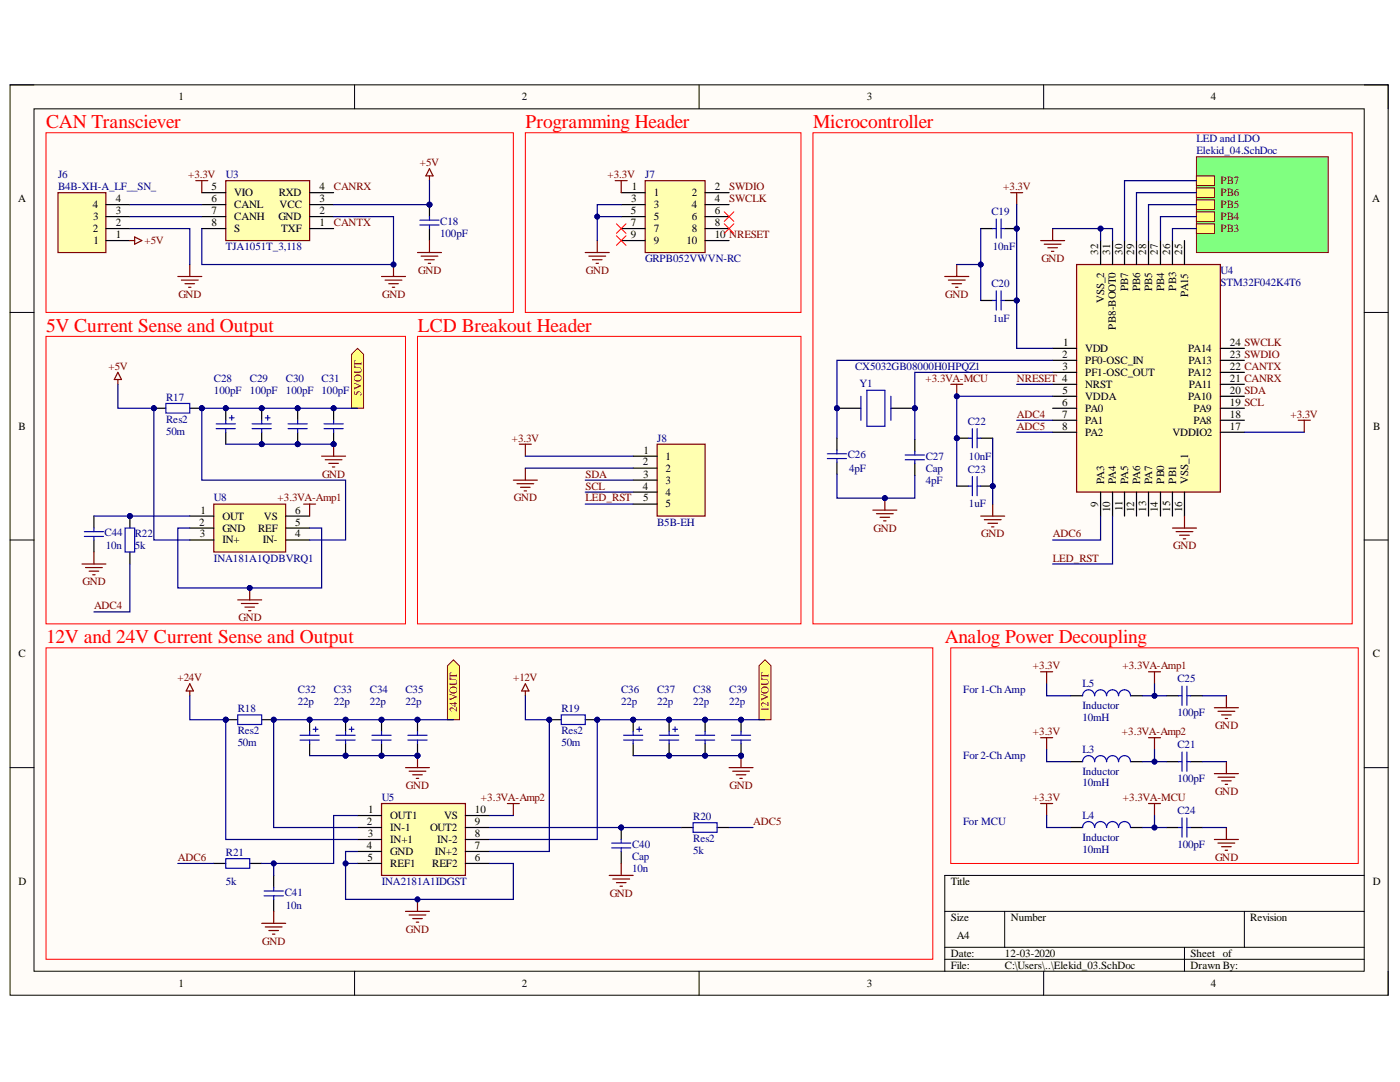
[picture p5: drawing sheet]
<svg xmlns="http://www.w3.org/2000/svg" width="279mm" height="216mm" viewBox="0 0 279 216" stroke-linecap="round" stroke-linejoin="round" font-family="sans-serif">
<defs><g id="words">
<g font-size="3.9" fill="#f00">
<text x="9.2" y="25.6">CAN Transciever</text>
<text x="104.8" y="25.6">Programming Header</text>
<text x="162.3" y="25.6">Microcontroller</text>
<text x="9.2" y="66.3">5V Current Sense and Output</text>
<text x="83.4" y="66.3">LCD Breakout Header</text>
<text x="9.2" y="128.4">12V and 24V Current Sense and Output</text>
<text x="188.6" y="128.4">Analog Power Decoupling</text>
</g>
<g font-size="2.2">
<text x="35.6" y="20">1</text>
<text x="104.2" y="20">2</text>
<text x="173" y="20">3</text>
<text x="241.7" y="20">4</text>
<text x="3.6" y="40.3">A</text>
<text x="18.5" y="41.5">4</text>
<text x="23.1" y="40.3">4</text>
<text x="42.2" y="40.3">6</text>
<text x="42.2" y="38">5</text>
<text x="46.8" y="41.5">CANL</text>
<text x="46.8" y="39.1">VIO</text>
<text x="55.6" y="39.1">RXD</text>
<text x="55.8" y="41.5">VCC</text>
<text x="63.8" y="40.3">3</text>
<text x="63.8" y="38">4</text>
<text x="126" y="40.3">3</text>
<text x="126.1" y="38">1</text>
<text x="130.5" y="39.1">1</text>
<text x="130.5" y="41.5">3</text>
<text x="138.1" y="39.1">2</text>
<text x="138.1" y="41.5">4</text>
<text x="142.6" y="38">2</text>
<text x="142.6" y="40.3">4</text>
<text x="273.9" y="40.3">A</text>
<text x="18.5" y="46.3">2</text>
<text x="18.6" y="44">3</text>
<text x="23.1" y="47.5">1</text>
<text x="23.1" y="45.1">2</text>
<text x="23.1" y="42.7">3</text>
<text x="42.2" y="45.1">8</text>
<text x="42.2" y="42.7">7</text>
<text x="46.8" y="46.3">S</text>
<text x="46.8" y="44">CANH</text>
<text x="55.6" y="44">GND</text>
<text x="56.1" y="46.3">TXF</text>
<text x="63.8" y="45.1">1</text>
<text x="63.8" y="42.7">2</text>
<text x="125.9" y="42.7">5</text>
<text x="125.9" y="45.1">7</text>
<text x="125.9" y="47.5">9</text>
<text x="130.5" y="44">5</text>
<text x="130.5" y="46.3">7</text>
<text x="138.1" y="44">6</text>
<text x="138.1" y="46.3">8</text>
<text x="142.6" y="42.7">6</text>
<text x="142.6" y="45.1">8</text>
<text x="142.6" y="47.5">10 NRESET</text>
<text x="18.7" y="48.7">1</text>
<text x="130.5" y="48.7">9</text>
<text x="137" y="48.7">10</text>
<text x="219.2" y="50.9" transform="rotate(-90 219.2 50.9)">32</text>
<text x="221.5" y="50.9" transform="rotate(-90 221.5 50.9)">31</text>
<text x="224" y="50.9" transform="rotate(-90 224 50.9)">30</text>
<text x="226.4" y="50.9" transform="rotate(-90 226.4 50.9)">29</text>
<text x="228.7" y="50.9" transform="rotate(-90 228.7 50.9)">28</text>
<text x="231.1" y="50.9" transform="rotate(-90 231.1 50.9)">27</text>
<text x="233.5" y="50.9" transform="rotate(-90 233.5 50.9)">26</text>
<text x="235.9" y="50.9" transform="rotate(-90 235.9 50.9)">25</text>
<text x="225.2" y="58.1" transform="rotate(-90 225.2 58.1)">PB7</text>
<text x="227.5" y="58.1" transform="rotate(-90 227.5 58.1)">PB6</text>
<text x="229.9" y="58.1" transform="rotate(-90 229.9 58.1)">PB5</text>
<text x="232.4" y="58.1" transform="rotate(-90 232.4 58.1)">PB4</text>
<text x="234.7" y="58" transform="rotate(-90 234.7 58)">PB3</text>
<text x="237.1" y="59.2" transform="rotate(-90 237.1 59.2)">PA15</text>
<text x="220.4" y="60.5" transform="rotate(-90 220.4 60.5)">VSS_2</text>
<text x="222.7" y="65.8" transform="rotate(-90 222.7 65.8)">PB8-BOOT0</text>
<text x="212" y="71.4">2</text>
<text x="212.2" y="69.1">1</text>
<text x="216.5" y="70.2">VDD</text>
<text x="237.1" y="70.2">PA14</text>
<text x="245.5" y="69.1">24 SWCLK</text>
<text x="245.5" y="71.4">23 SWDIO</text>
<text x="212.1" y="73.8">3</text>
<text x="216.5" y="72.6">PF0-OSC_IN</text>
<text x="216.5" y="75">PF1-OSC_OUT</text>
<text x="216.5" y="77.4">NRST</text>
<text x="237.1" y="75">PA12</text>
<text x="237.2" y="72.6">PA13</text>
<text x="237.3" y="77.4">PA11</text>
<text x="245.5" y="73.8">22 CANTX</text>
<text x="245.5" y="76.1">21 CANRX</text>
<text x="212" y="81">6</text>
<text x="212" y="83.3">7</text>
<text x="212.1" y="78.6">5</text>
<text x="216.5" y="79.8">VDDA</text>
<text x="216.5" y="82.1">PA0</text>
<text x="237.1" y="79.8">PA10</text>
<text x="238.2" y="82.1">PA9</text>
<text x="245.5" y="78.6">20 SDA</text>
<text x="245.5" y="81">19 SCL</text>
<text x="245.5" y="83.3">18</text>
<text x="3.7" y="85.8">B</text>
<text x="212" y="85.8">8</text>
<text x="216.5" y="84.5">PA1</text>
<text x="216.5" y="87">PA2</text>
<text x="234" y="87">VDDIO2</text>
<text x="238.2" y="84.5">PA8</text>
<text x="245.5" y="85.8">17</text>
<text x="274" y="85.8">B</text>
<text x="128.3" y="92.9">2</text>
<text x="128.4" y="95.3">3</text>
<text x="128.4" y="90.5">1</text>
<text x="132.8" y="91.7">1</text>
<text x="132.8" y="94.1">2</text>
<text x="128.3" y="97.7">4</text>
<text x="128.4" y="100.1">5</text>
<text x="132.8" y="96.5">3</text>
<text x="132.8" y="98.9">4</text>
<text x="132.8" y="101.2">5</text>
<text x="219.2" y="101.1" transform="rotate(-90 219.2 101.1)">9</text>
<text x="220.4" y="96.5" transform="rotate(-90 220.4 96.5)">PA3</text>
<text x="222.7" y="96.5" transform="rotate(-90 222.7 96.5)">PA4</text>
<text x="225.2" y="96.5" transform="rotate(-90 225.2 96.5)">PA5</text>
<text x="227.5" y="96.5" transform="rotate(-90 227.5 96.5)">PA6</text>
<text x="229.9" y="96.5" transform="rotate(-90 229.9 96.5)">PA7</text>
<text x="232.4" y="96.5" transform="rotate(-90 232.4 96.5)">PB0</text>
<text x="234.7" y="96.5" transform="rotate(-90 234.7 96.5)">PB1</text>
<text x="237.1" y="96.5" transform="rotate(-90 237.1 96.5)">VSS_1</text>
<text x="39.7" y="104.9">2</text>
<text x="39.9" y="107.2">3</text>
<text x="40" y="102.5">1</text>
<text x="44.4" y="103.7">OUT</text>
<text x="44.4" y="106.1">GND</text>
<text x="51.5" y="106.1">REF</text>
<text x="52.7" y="103.7">VS</text>
<text x="58.9" y="102.5">6</text>
<text x="58.9" y="104.9">5</text>
<text x="58.9" y="107.2">4</text>
<text x="221.5" y="102.2" transform="rotate(-90 221.5 102.2)">10</text>
<text x="224" y="102" transform="rotate(-90 224 102)">11</text>
<text x="226.4" y="102.2" transform="rotate(-90 226.4 102.2)">12</text>
<text x="228.7" y="102.1" transform="rotate(-90 228.7 102.1)">13</text>
<text x="231.1" y="102.2" transform="rotate(-90 231.1 102.2)">14</text>
<text x="233.5" y="102.1" transform="rotate(-90 233.5 102.1)">15</text>
<text x="235.9" y="102.2" transform="rotate(-90 235.9 102.2)">16</text>
<text x="44.4" y="108.4">IN+</text>
<text x="52.4" y="108.4">IN-</text>
<text x="3.7" y="131.2">C</text>
<text x="274" y="131.2">C</text>
<text x="73.2" y="164.6">2</text>
<text x="73.4" y="167">3</text>
<text x="73.5" y="162.3">1</text>
<text x="77.9" y="163.4">OUT1</text>
<text x="77.9" y="165.8">IN-1</text>
<text x="85.8" y="165.8">OUT2</text>
<text x="88.6" y="163.4">VS</text>
<text x="94.8" y="162.3">10</text>
<text x="94.8" y="164.6">9</text>
<text x="94.8" y="167">8</text>
<text x="73.2" y="169.4">4</text>
<text x="73.3" y="171.8">5</text>
<text x="77.9" y="168.2">IN+1</text>
<text x="77.9" y="170.6">GND</text>
<text x="77.9" y="173">REF1</text>
<text x="86.2" y="173">REF2</text>
<text x="86.8" y="170.6">IN+2</text>
<text x="87.3" y="168.2">IN-2</text>
<text x="94.8" y="169.4">7</text>
<text x="94.8" y="171.8">6</text>
<text x="3.7" y="176.5">D</text>
<text x="189.7" y="176.5">Title</text>
<text x="274" y="176.5">D</text>
<text x="189.7" y="183.7">Size</text>
<text x="201.8" y="183.7">Number</text>
<text x="249.5" y="183.7">Revision</text>
<text x="189.7" y="190.9">Date:</text>
<text x="190.9" y="187.4">A4</text>
<text x="200.6" y="190.9">12-03-2020</text>
<text x="237.6" y="190.9">Sheet of</text>
<text x="35.6" y="196.9">1</text>
<text x="104.2" y="196.9">2</text>
<text x="173" y="196.9">3</text>
<text x="189.7" y="193.3">File:</text>
<text x="200.6" y="193.3">C:\Users\..\Elekid_03.SchDoc</text>
<text x="237.6" y="193.3">Drawn By:</text>
<text x="241.7" y="196.9">4</text>
</g>
<g font-size="2.2" fill="#000080">
<text x="238.8" y="28.4">LED and LDO</text>
<text x="11.6" y="35.6">J6</text>
<text x="45.1" y="35.6">U3</text>
<text x="128.8" y="35.6">J7</text>
<text x="238.8" y="30.8">Elekid_04.SchDoc</text>
<text x="11.6" y="38">B4B-XH-A_LF__SN_</text>
<text x="87.9" y="47.2">100pF</text>
<text x="87.9" y="44.9">C18</text>
<text x="197.9" y="42.9">C19</text>
<text x="45.1" y="49.9">TJA1051T_3,118</text>
<text x="128.8" y="52.3">GRPB052VWVN-RC</text>
<text x="198.1" y="49.9">10nF</text>
<text x="197.9" y="57.3">C20</text>
<text x="243.6" y="54.7">U4</text>
<text x="243.6" y="57.1">STM32F042K4T6</text>
<text x="198.1" y="64.2">1uF</text>
<text x="42.7" y="76.1">C28</text>
<text x="49.9" y="76.1">C29</text>
<text x="57.1" y="76.1">C30</text>
<text x="64.2" y="76.1">C31</text>
<text x="170.6" y="73.8">CX5032GB08000H0HPQZ1</text>
<text x="171.6" y="77.2">Y1</text>
<text x="33.1" y="80">R17</text>
<text x="42.7" y="78.6">100pF</text>
<text x="49.9" y="78.6">100pF</text>
<text x="57.1" y="78.6">100pF</text>
<text x="64.2" y="78.6">100pF</text>
<text x="33.1" y="86.7">50m</text>
<text x="33.1" y="84.3">Res2</text>
<text x="131.1" y="88.1">J8</text>
<text x="193.1" y="84.8">C22</text>
<text x="169.2" y="91.4">C26</text>
<text x="169.5" y="94.1">4pF</text>
<text x="184.8" y="91.7">C27</text>
<text x="184.8" y="94.1">Cap</text>
<text x="193.1" y="94.3">C23</text>
<text x="193.4" y="91.7">10nF</text>
<text x="42.7" y="100.1">U8</text>
<text x="184.8" y="96.5">4pF</text>
<text x="193.4" y="101.2">1uF</text>
<text x="20.9" y="107">C44</text>
<text x="26.9" y="107.2">R22</text>
<text x="131.1" y="104.9">B5B-EH</text>
<text x="21.1" y="109.6">10n</text>
<text x="26.9" y="109.6">5k</text>
<text x="42.7" y="112.1">INA181A1QDBVRQ1</text>
<text x="216" y="137.2">L5</text>
<text x="235" y="136.1">C25</text>
<text x="47.4" y="142.1">R18</text>
<text x="59.4" y="140.7">22p</text>
<text x="59.4" y="138.3">C32</text>
<text x="66.6" y="140.7">22p</text>
<text x="66.6" y="138.3">C33</text>
<text x="73.8" y="140.7">22p</text>
<text x="73.8" y="138.3">C34</text>
<text x="80.9" y="140.7">22p</text>
<text x="80.9" y="138.3">C35</text>
<text x="112" y="142.1">R19</text>
<text x="124" y="140.7">22p</text>
<text x="124" y="138.3">C36</text>
<text x="131.1" y="140.7">22p</text>
<text x="131.1" y="138.3">C37</text>
<text x="138.3" y="140.7">22p</text>
<text x="138.3" y="138.3">C38</text>
<text x="145.5" y="140.7">22p</text>
<text x="145.5" y="138.3">C39</text>
<text x="192.2" y="138.3">For1-ChAmp</text>
<text x="216" y="143.8">10mH</text>
<text x="216" y="141.5">Inductor</text>
<text x="235" y="142.9">100pF</text>
<text x="47.4" y="148.8">50m</text>
<text x="47.4" y="146.5">Res2</text>
<text x="112" y="148.8">50m</text>
<text x="112" y="146.5">Res2</text>
<text x="235" y="149.3">C21</text>
<text x="192.2" y="151.4">For2-ChAmp</text>
<text x="216" y="150.3">L3</text>
<text x="216" y="154.6">Inductor</text>
<text x="76.2" y="159.8">U5</text>
<text x="216" y="156.9">10mH</text>
<text x="235" y="156">100pF</text>
<text x="138.3" y="163.7">R20</text>
<text x="192.2" y="164.6">For MCU</text>
<text x="216" y="163.4">L4</text>
<text x="216" y="167.8">Inductor</text>
<text x="235" y="162.4">C24</text>
<text x="45.1" y="170.8">R21</text>
<text x="126.2" y="173.9">10n</text>
<text x="126.2" y="169.2">C40</text>
<text x="126.2" y="171.6">Cap</text>
<text x="138.3" y="170.4">5k</text>
<text x="138.3" y="168">Res2</text>
<text x="216" y="170.1">10mH</text>
<text x="235" y="169.2">100pF</text>
<text x="45.1" y="176.5">5k</text>
<text x="56.8" y="178.7">C41</text>
<text x="76.2" y="176.5">INA2181A1IDGST</text>
<text x="57.1" y="181.4">10n</text>
</g>
<g font-size="2.2" fill="#800000">
<text x="37.5" y="35.6">+3.3V</text>
<text x="83.8" y="33.1">+5V</text>
<text x="121.3" y="35.6">+3.3V</text>
<text x="66.6" y="38">CANRX</text>
<text x="145.5" y="40.3">SWCLK</text>
<text x="145.5" y="38">SWDIO</text>
<text x="200.2" y="38">+3.3V</text>
<text x="243.6" y="36.8">PB7</text>
<text x="243.6" y="39.1">PB6</text>
<text x="243.6" y="41.5">PB5</text>
<text x="66.6" y="45.1">CANTX</text>
<text x="243.6" y="44">PB4</text>
<text x="243.6" y="46.3">PB3</text>
<text x="28.8" y="48.7">+5V</text>
<text x="207.8" y="52.3">GND</text>
<text x="35.6" y="59.4">GND</text>
<text x="76.3" y="59.4">GND</text>
<text x="83.5" y="54.7">GND</text>
<text x="116.9" y="54.7">GND</text>
<text x="188.6" y="59.4">GND</text>
<text x="21.6" y="73.8">+5V</text>
<text x="184.7" y="76.1">+3.3VA-MCU</text>
<text x="202.9" y="76.1">NRESET 4</text>
<text x="72.1" y="78.9" transform="rotate(-90 72.1 78.9)">5VOUT</text>
<text x="202.9" y="83.3">ADC4</text>
<text x="257.6" y="83.3">+3.3V</text>
<text x="102.1" y="88.1">+3.3V</text>
<text x="202.9" y="85.8">ADC5</text>
<text x="64.3" y="95.3">GND</text>
<text x="116.9" y="95.3">SDA</text>
<text x="55.4" y="100.1">+3.3VA-Amp1</text>
<text x="102.6" y="100.1">GND</text>
<text x="116.9" y="97.7">SCL</text>
<text x="116.9" y="100.1">LED_RST</text>
<text x="174.4" y="106.1">GND</text>
<text x="195.8" y="107.2">GND</text>
<text x="210.1" y="107.2">ADC6</text>
<text x="210.1" y="112.1">LED_RST</text>
<text x="234.1" y="109.6">GND</text>
<text x="16.5" y="116.8">GND</text>
<text x="18.8" y="121.6">ADC4</text>
<text x="47.6" y="124">GND</text>
<text x="35.4" y="136">+24V</text>
<text x="102.4" y="136">+12V</text>
<text x="206.1" y="133.5">+3.3V</text>
<text x="224" y="133.5">+3.3VA-Amp1</text>
<text x="91.2" y="142.1" transform="rotate(-90 91.2 142.1)">24VOUT</text>
<text x="153.4" y="142.1" transform="rotate(-90 153.4 142.1)">12VOUT</text>
<text x="206.1" y="146.7">+3.3V</text>
<text x="223.9" y="146.7">+3.3VA-Amp2</text>
<text x="242.5" y="145.5">GND</text>
<text x="81" y="157.4">GND</text>
<text x="96" y="159.8">+3.3VA-Amp2</text>
<text x="145.6" y="157.4">GND</text>
<text x="206.1" y="159.8">+3.3V</text>
<text x="224.1" y="159.8">+3.3VA-MCU</text>
<text x="242.5" y="158.6">GND</text>
<text x="150.3" y="164.6">ADC5</text>
<text x="35.5" y="171.8">ADC6</text>
<text x="242.5" y="171.8">GND</text>
<text x="121.7" y="179">GND</text>
<text x="52.3" y="188.5">GND</text>
<text x="81" y="186.1">GND</text>
</g>
</g></defs>
<path d="M2 16.9h275v181.7h-275z" fill-rule="evenodd" fill="#fffcf8"/>
<path d="M2 16.9h275v181.7h-275z" fill="none" stroke="#000" stroke-width=".2"/>
<path d="M6.8 21.7h265.5v172.1h-265.5z" fill-rule="evenodd" fill="#fffcf8"/>
<g fill="none" stroke="#000" stroke-width=".2">
<path d="M2 16.9h4.8M70.8 16.9v4.8M139.5 16.9v4.8M208.3 16.9v4.8M272.3 16.9h4.7v4.8M6.8 21.7h265.5v172.1h-265.5zM2 62.3h4.8M272.3 62.3h4.7M2 107.8h4.8M272.3 107.8h4.7M2 153.2h4.8M272.3 153.2h4.7"/>
<path d="M272.3 174.7h-83.8v19.1M70.8 193.8v4.8M139.5 193.8v4.8M188.5 181.9h83.8M188.5 189h83.8M188.5 191.4h83.8M200.5 181.9v7.1M208.3 193.8v4.8M236.4 189v4.8M248.3 181.9v7.1M277 193.8v4.8"/>
</g>
<circle cx="85.7" cy="40.8" r=".48" fill="#000080"/>
<circle cx="85.7" cy="40.8" r=".48" fill="none" stroke="#000080" stroke-width=".2"/>
<path d="M85.7 40.8v2.4M85.7 45.6v2.4" fill="none" stroke="#000" stroke-width=".24"/>
<circle cx="85.7" cy="40.8" r=".48" fill="#000080"/>
<circle cx="85.7" cy="40.8" r=".48" fill="none" stroke="#000080" stroke-width=".2"/>
<path d="M83.8 43.9h3.8M83.8 44.9h3.8M85.7 43.2v.7M85.7 44.9v.7" fill="none" stroke="#00f" stroke-width=".24"/>
<path d="M85.7 33.7l.7 1.4h-1.4zM85.7 35.1v1M76.1 55.2h4.8M76.9 55.9h3.3M77.6 56.6h1.9M78.3 57.3h.5M78.5 52.8v2.4M83.3 50.4h4.8M84 51.1h3.4M84.8 51.8h1.9M85.5 52.5h.4M85.7 48v2.4" fill="none" stroke="#800000" stroke-width=".24"/>
<circle cx="78.5" cy="52.8" r=".48" fill="#000080"/>
<circle cx="78.5" cy="52.8" r=".48" fill="none" stroke="#000080" stroke-width=".2"/>
<path d="M11.6 38.4h9.5v12h-9.5z" fill-rule="evenodd" fill="#ffffb0"/>
<g fill="none" stroke="#800000" stroke-width=".24">
<path d="M11.6 38.4h9.5v12h-9.5zM25.9 48h1M26.9 47.3l1.4 .7-1.4 .7zM35.5 55.2h4.8M36.2 55.9h3.4M36.9 56.6h1.9M37.6 57.3h.5M37.9 52.8v2.4M242.4 154.4h4.7M243.1 155.1h3.3M243.8 155.8h1.9M244.5 156.5h.5"/>
<path d="M244.8 152v2.4"/>
</g>
<path d="M21.1 48h4.8M21.1 45.6h4.8M21.1 43.2h4.8M21.1 40.8h4.8M213.7 152h2.4M225.6 152h2.4M232.8 152h2.4M237.6 152h2.4" fill="none" stroke="#000" stroke-width=".24"/>
<path d="M216.1 152a1.2 1.2 0 0 1 1.2-1.2 1.2 1.2 0 0 1 1.2 1.2 1.19 1.19 0 0 1 1.1-1.2 1.19 1.19 0 0 1 1.2 1.2 1.19 1.19 0 0 1 1.2-1.2 1.19 1.19 0 0 1 1.2 1.2 1.19 1.19 0 0 1 1.2-1.2 1.19 1.19 0 0 1 1.2 1.2M235.2 152h.7M235.9 150.1v3.8M236.9 150.1v3.8M236.9 152h.7" fill="none" stroke="#00f" stroke-width=".24"/>
<circle cx="45.1" cy="81.5" r=".48" fill="#000080"/>
<circle cx="45.1" cy="81.5" r=".48" fill="none" stroke="#000080" stroke-width=".2"/>
<path d="M45.1 81.5v2.4" fill="none" stroke="#000" stroke-width=".24"/>
<circle cx="45.1" cy="81.5" r=".48" fill="#000080"/>
<circle cx="45.1" cy="81.5" r=".48" fill="none" stroke="#000080" stroke-width=".2"/>
<path d="M45.1 86.2v2.4" fill="none" stroke="#000" stroke-width=".24"/>
<path d="M43.1 84.6h3.9M43.1 85.5h3.9M45.1 83.9v.7M45.1 85.5v.7M45.8 83.4h.9M46.2 82.9v1" fill="none" stroke="#00f" stroke-width=".24"/>
<circle cx="52.2" cy="81.5" r=".48" fill="#000080"/>
<circle cx="52.2" cy="81.5" r=".48" fill="none" stroke="#000080" stroke-width=".2"/>
<circle cx="52.2" cy="88.6" r=".48" fill="#000080"/>
<circle cx="52.2" cy="88.6" r=".48" fill="none" stroke="#000080" stroke-width=".2"/>
<path d="M52.2 81.5v2.4" fill="none" stroke="#000" stroke-width=".24"/>
<circle cx="52.2" cy="81.5" r=".48" fill="#000080"/>
<circle cx="52.2" cy="81.5" r=".48" fill="none" stroke="#000080" stroke-width=".2"/>
<path d="M52.2 86.2v2.4" fill="none" stroke="#000" stroke-width=".24"/>
<circle cx="52.2" cy="88.6" r=".48" fill="#000080"/>
<circle cx="52.2" cy="88.6" r=".48" fill="none" stroke="#000080" stroke-width=".2"/>
<path d="M50.3 84.6h3.8M50.3 85.5h3.8M52.2 83.9v.7M52.2 85.5v.7M52.9 83.4h1M53.4 82.9v1" fill="none" stroke="#00f" stroke-width=".24"/>
<circle cx="59.4" cy="88.6" r=".48" fill="#000080"/>
<circle cx="59.4" cy="88.6" r=".48" fill="none" stroke="#000080" stroke-width=".2"/>
<circle cx="59.4" cy="81.5" r=".48" fill="#000080"/>
<circle cx="59.4" cy="81.5" r=".48" fill="none" stroke="#000080" stroke-width=".2"/>
<path d="M59.4 86.2v2.4" fill="none" stroke="#000" stroke-width=".24"/>
<circle cx="59.4" cy="88.6" r=".48" fill="#000080"/>
<circle cx="59.4" cy="88.6" r=".48" fill="none" stroke="#000080" stroke-width=".2"/>
<path d="M59.4 81.5v2.4" fill="none" stroke="#000" stroke-width=".24"/>
<circle cx="59.4" cy="81.5" r=".48" fill="#000080"/>
<circle cx="59.4" cy="81.5" r=".48" fill="none" stroke="#000080" stroke-width=".2"/>
<path d="M57.5 84.6h3.8M57.5 85.5h3.8M59.4 83.9v.7M59.4 85.5v.7" fill="none" stroke="#00f" stroke-width=".24"/>
<circle cx="66.6" cy="88.6" r=".48" fill="#000080"/>
<circle cx="66.6" cy="88.6" r=".48" fill="none" stroke="#000080" stroke-width=".2"/>
<circle cx="66.6" cy="81.5" r=".48" fill="#000080"/>
<circle cx="66.6" cy="81.5" r=".48" fill="none" stroke="#000080" stroke-width=".2"/>
<path d="M66.6 86.2v2.4" fill="none" stroke="#000" stroke-width=".24"/>
<circle cx="66.6" cy="88.6" r=".48" fill="#000080"/>
<circle cx="66.6" cy="88.6" r=".48" fill="none" stroke="#000080" stroke-width=".2"/>
<path d="M66.6 81.5v2.4" fill="none" stroke="#000" stroke-width=".24"/>
<circle cx="66.6" cy="81.5" r=".48" fill="#000080"/>
<circle cx="66.6" cy="81.5" r=".48" fill="none" stroke="#000080" stroke-width=".2"/>
<path d="M64.7 84.6h3.8M64.7 85.5h3.8M66.6 83.9v.7M66.6 85.5v.7" fill="none" stroke="#00f" stroke-width=".24"/>
<path d="M70.2 70.7l1.2-1.2 1.2 1.2v10.8h-2.4z" fill-rule="evenodd" fill="#ffff80"/>
<path d="M70.2 70.7l1.2-1.2 1.2 1.2v10.8h-2.4z" fill="none" stroke="#800000" stroke-width=".2"/>
<path d="M64.2 91h4.8M64.9 91.7h3.4M65.6 92.5h1.9M66.3 93.2h.5M66.6 88.6v2.4" fill="none" stroke="#800000" stroke-width=".24"/>
<circle cx="66.6" cy="88.6" r=".48" fill="#000080"/>
<circle cx="66.6" cy="88.6" r=".48" fill="none" stroke="#000080" stroke-width=".2"/>
<path d="M23.5 74.3l.7 1.4h-1.4zM23.5 75.7v1" fill="none" stroke="#800000" stroke-width=".24"/>
<circle cx="40.3" cy="81.5" r=".48" fill="#000080"/>
<circle cx="40.3" cy="81.5" r=".48" fill="none" stroke="#000080" stroke-width=".2"/>
<circle cx="30.7" cy="81.5" r=".48" fill="#000080"/>
<circle cx="30.7" cy="81.5" r=".48" fill="none" stroke="#000080" stroke-width=".2"/>
<path d="M37.9 81.5h2.4" fill="none" stroke="#000" stroke-width=".24"/>
<circle cx="40.3" cy="81.5" r=".48" fill="#000080"/>
<circle cx="40.3" cy="81.5" r=".48" fill="none" stroke="#000080" stroke-width=".2"/>
<path d="M30.7 81.5h2.4" fill="none" stroke="#000" stroke-width=".24"/>
<circle cx="30.7" cy="81.5" r=".48" fill="#000080"/>
<circle cx="30.7" cy="81.5" r=".48" fill="none" stroke="#000080" stroke-width=".2"/>
<path d="M33.1 80.5h4.8v1.9h-4.8zM45.1 171.3h4.7v1.9h-4.7z" fill="none" stroke="#00f" stroke-width=".24"/>
<path d="M37.9 136.4l.7 1.5h-1.4zM37.9 137.9v.9M83.3 179.5v2.4M80.9 181.9h4.8M81.6 182.6h3.4M82.4 183.3h1.9M83.1 184h.5" fill="none" stroke="#800000" stroke-width=".24"/>
<path d="M42.7 172.3h2.4M49.8 172.3h2.4" fill="none" stroke="#000" stroke-width=".24"/>
<circle cx="83.3" cy="179.5" r=".48" fill="#000080"/>
<circle cx="83.3" cy="179.5" r=".48" fill="none" stroke="#000080" stroke-width=".2"/>
<path d="M54.6 174.7v2.4M54.6 179.5v2.4" fill="none" stroke="#000" stroke-width=".24"/>
<path d="M52.7 177.8h3.8M52.7 178.7h3.8M54.6 177.1v.7M54.6 178.7v.8" fill="none" stroke="#00f" stroke-width=".24"/>
<path d="M52.2 184.2h4.8M52.9 185h3.4M53.7 185.7h1.9M54.4 186.4h.5M54.6 181.9v2.3" fill="none" stroke="#800000" stroke-width=".24"/>
<circle cx="61.8" cy="143.6" r=".48" fill="#000080"/>
<circle cx="61.8" cy="143.6" r=".48" fill="none" stroke="#000080" stroke-width=".2"/>
<path d="M61.8 143.6v2.4" fill="none" stroke="#000" stroke-width=".24"/>
<circle cx="61.8" cy="143.6" r=".48" fill="#000080"/>
<circle cx="61.8" cy="143.6" r=".48" fill="none" stroke="#000080" stroke-width=".2"/>
<path d="M61.8 148.4v2.4" fill="none" stroke="#000" stroke-width=".24"/>
<path d="M59.9 146.7h3.8M59.9 147.7h3.8M61.8 146v.7M61.8 147.7v.7M62.5 145.5h1M63 145v1" fill="none" stroke="#00f" stroke-width=".24"/>
<circle cx="69" cy="143.6" r=".48" fill="#000080"/>
<circle cx="69" cy="143.6" r=".48" fill="none" stroke="#000080" stroke-width=".2"/>
<circle cx="69" cy="150.8" r=".48" fill="#000080"/>
<circle cx="69" cy="150.8" r=".48" fill="none" stroke="#000080" stroke-width=".2"/>
<path d="M69 143.6v2.4" fill="none" stroke="#000" stroke-width=".24"/>
<circle cx="69" cy="143.6" r=".48" fill="#000080"/>
<circle cx="69" cy="143.6" r=".48" fill="none" stroke="#000080" stroke-width=".2"/>
<path d="M69 148.4v2.4" fill="none" stroke="#000" stroke-width=".24"/>
<circle cx="69" cy="150.8" r=".48" fill="#000080"/>
<circle cx="69" cy="150.8" r=".48" fill="none" stroke="#000080" stroke-width=".2"/>
<path d="M67.1 146.7h3.8M67.1 147.7h3.8M69 146v.7M69 147.7v.7M69.7 145.5h.9M70.2 145v1" fill="none" stroke="#00f" stroke-width=".24"/>
<circle cx="76.1" cy="150.8" r=".48" fill="#000080"/>
<circle cx="76.1" cy="150.8" r=".48" fill="none" stroke="#000080" stroke-width=".2"/>
<circle cx="76.1" cy="143.6" r=".48" fill="#000080"/>
<circle cx="76.1" cy="143.6" r=".48" fill="none" stroke="#000080" stroke-width=".2"/>
<path d="M76.1 148.4v2.4" fill="none" stroke="#000" stroke-width=".24"/>
<circle cx="76.1" cy="150.8" r=".48" fill="#000080"/>
<circle cx="76.1" cy="150.8" r=".48" fill="none" stroke="#000080" stroke-width=".2"/>
<path d="M76.1 143.6v2.4" fill="none" stroke="#000" stroke-width=".24"/>
<circle cx="76.1" cy="143.6" r=".48" fill="#000080"/>
<circle cx="76.1" cy="143.6" r=".48" fill="none" stroke="#000080" stroke-width=".2"/>
<path d="M74.2 146.7h3.9M74.2 147.7h3.9M76.1 146v.7M76.1 147.7v.7" fill="none" stroke="#00f" stroke-width=".24"/>
<circle cx="83.3" cy="150.8" r=".48" fill="#000080"/>
<circle cx="83.3" cy="150.8" r=".48" fill="none" stroke="#000080" stroke-width=".2"/>
<circle cx="83.3" cy="143.6" r=".48" fill="#000080"/>
<circle cx="83.3" cy="143.6" r=".48" fill="none" stroke="#000080" stroke-width=".2"/>
<path d="M83.3 148.4v2.4" fill="none" stroke="#000" stroke-width=".24"/>
<circle cx="83.3" cy="150.8" r=".48" fill="#000080"/>
<circle cx="83.3" cy="150.8" r=".48" fill="none" stroke="#000080" stroke-width=".2"/>
<path d="M83.3 143.6v2.4" fill="none" stroke="#000" stroke-width=".24"/>
<circle cx="83.3" cy="143.6" r=".48" fill="#000080"/>
<circle cx="83.3" cy="143.6" r=".48" fill="none" stroke="#000080" stroke-width=".2"/>
<path d="M81.4 146.7h3.8M81.4 147.7h3.8M83.3 146v.7M83.3 147.7v.7" fill="none" stroke="#00f" stroke-width=".24"/>
<path d="M89.3 132.9l1.2-1.2 1.2 1.2v10.7h-2.4z" fill-rule="evenodd" fill="#ffff80"/>
<path d="M89.3 132.9l1.2-1.2 1.2 1.2v10.7h-2.4z" fill="none" stroke="#800000" stroke-width=".2"/>
<path d="M80.9 153.2h4.8M81.6 153.9h3.4M82.4 154.6h1.9M83.1 155.3h.5M83.3 150.8v2.4" fill="none" stroke="#800000" stroke-width=".24"/>
<circle cx="83.3" cy="150.8" r=".48" fill="#000080"/>
<circle cx="83.3" cy="150.8" r=".48" fill="none" stroke="#000080" stroke-width=".2"/>
<circle cx="126.4" cy="143.6" r=".48" fill="#000080"/>
<circle cx="126.4" cy="143.6" r=".48" fill="none" stroke="#000080" stroke-width=".2"/>
<path d="M126.4 143.6v2.4" fill="none" stroke="#000" stroke-width=".24"/>
<circle cx="126.4" cy="143.6" r=".48" fill="#000080"/>
<circle cx="126.4" cy="143.6" r=".48" fill="none" stroke="#000080" stroke-width=".2"/>
<path d="M126.4 148.4v2.4" fill="none" stroke="#000" stroke-width=".24"/>
<path d="M124.5 146.7h3.8M124.5 147.7h3.8M126.4 146v.7M126.4 147.7v.7M127.1 145.5h.9M127.6 145v1" fill="none" stroke="#00f" stroke-width=".24"/>
<circle cx="133.5" cy="143.6" r=".48" fill="#000080"/>
<circle cx="133.5" cy="143.6" r=".48" fill="none" stroke="#000080" stroke-width=".2"/>
<circle cx="133.5" cy="150.8" r=".48" fill="#000080"/>
<circle cx="133.5" cy="150.8" r=".48" fill="none" stroke="#000080" stroke-width=".2"/>
<path d="M133.5 143.6v2.4" fill="none" stroke="#000" stroke-width=".24"/>
<circle cx="133.5" cy="143.6" r=".48" fill="#000080"/>
<circle cx="133.5" cy="143.6" r=".48" fill="none" stroke="#000080" stroke-width=".2"/>
<path d="M133.5 148.4v2.4" fill="none" stroke="#000" stroke-width=".24"/>
<circle cx="133.5" cy="150.8" r=".48" fill="#000080"/>
<circle cx="133.5" cy="150.8" r=".48" fill="none" stroke="#000080" stroke-width=".2"/>
<path d="M131.6 146.7h3.9M131.6 147.7h3.9M133.5 146v.7M133.5 147.7v.7M134.3 145.5h.9M134.7 145v1" fill="none" stroke="#00f" stroke-width=".24"/>
<circle cx="140.7" cy="150.8" r=".48" fill="#000080"/>
<circle cx="140.7" cy="150.8" r=".48" fill="none" stroke="#000080" stroke-width=".2"/>
<circle cx="140.7" cy="143.6" r=".48" fill="#000080"/>
<circle cx="140.7" cy="143.6" r=".48" fill="none" stroke="#000080" stroke-width=".2"/>
<path d="M140.7 148.4v2.4" fill="none" stroke="#000" stroke-width=".24"/>
<circle cx="140.7" cy="150.8" r=".48" fill="#000080"/>
<circle cx="140.7" cy="150.8" r=".48" fill="none" stroke="#000080" stroke-width=".2"/>
<path d="M140.7 143.6v2.4" fill="none" stroke="#000" stroke-width=".24"/>
<circle cx="140.7" cy="143.6" r=".48" fill="#000080"/>
<circle cx="140.7" cy="143.6" r=".48" fill="none" stroke="#000080" stroke-width=".2"/>
<path d="M138.8 146.7h3.8M138.8 147.7h3.8M140.7 146v.7M140.7 147.7v.7" fill="none" stroke="#00f" stroke-width=".24"/>
<circle cx="147.9" cy="150.8" r=".48" fill="#000080"/>
<circle cx="147.9" cy="150.8" r=".48" fill="none" stroke="#000080" stroke-width=".2"/>
<circle cx="147.9" cy="143.6" r=".48" fill="#000080"/>
<circle cx="147.9" cy="143.6" r=".48" fill="none" stroke="#000080" stroke-width=".2"/>
<path d="M147.9 148.4v2.4" fill="none" stroke="#000" stroke-width=".24"/>
<circle cx="147.9" cy="150.8" r=".48" fill="#000080"/>
<circle cx="147.9" cy="150.8" r=".48" fill="none" stroke="#000080" stroke-width=".2"/>
<path d="M147.9 143.6v2.4" fill="none" stroke="#000" stroke-width=".24"/>
<circle cx="147.9" cy="143.6" r=".48" fill="#000080"/>
<circle cx="147.9" cy="143.6" r=".48" fill="none" stroke="#000080" stroke-width=".2"/>
<path d="M146 146.7h3.8M146 147.7h3.8M147.9 146v.7M147.9 147.7v.7" fill="none" stroke="#00f" stroke-width=".24"/>
<path d="M151.5 132.9l1.2-1.2 1.2 1.2v10.7h-2.4z" fill-rule="evenodd" fill="#ffff80"/>
<path d="M151.5 132.9l1.2-1.2 1.2 1.2v10.7h-2.4z" fill="none" stroke="#800000" stroke-width=".2"/>
<path d="M145.5 153.2h4.8M146.2 153.9h3.4M146.9 154.6h1.9M147.7 155.3h.4M147.9 150.8v2.4" fill="none" stroke="#800000" stroke-width=".24"/>
<circle cx="147.9" cy="150.8" r=".48" fill="#000080"/>
<circle cx="147.9" cy="150.8" r=".48" fill="none" stroke="#000080" stroke-width=".2"/>
<path d="M104.8 136.4l.8 1.5h-1.5zM104.8 137.9v.9" fill="none" stroke="#800000" stroke-width=".24"/>
<circle cx="124" cy="165.1" r=".48" fill="#000080"/>
<circle cx="124" cy="165.1" r=".48" fill="none" stroke="#000080" stroke-width=".2"/>
<path d="M124 165.1v2.4M124 169.9v2.4" fill="none" stroke="#000" stroke-width=".24"/>
<circle cx="124" cy="165.1" r=".48" fill="#000080"/>
<circle cx="124" cy="165.1" r=".48" fill="none" stroke="#000080" stroke-width=".2"/>
<path d="M122.1 168.2h3.8M122.1 169.2h3.8M124 167.5v.7M124 169.2v.7M138.3 164.2h4.8v1.9h-4.8z" fill="none" stroke="#00f" stroke-width=".24"/>
<path d="M121.6 174.7h4.8M122.3 175.4h3.4M123 176.1h1.9M123.7 176.8h.5M124 172.3v2.4" fill="none" stroke="#800000" stroke-width=".24"/>
<path d="M135.9 165.1h2.4M143.1 165.1h2.4" fill="none" stroke="#000" stroke-width=".24"/>
<circle cx="54.6" cy="143.6" r=".48" fill="#000080"/>
<circle cx="54.6" cy="143.6" r=".48" fill="none" stroke="#000080" stroke-width=".2"/>
<circle cx="45.1" cy="143.6" r=".48" fill="#000080"/>
<circle cx="45.1" cy="143.6" r=".48" fill="none" stroke="#000080" stroke-width=".2"/>
<path d="M52.2 143.6h2.4" fill="none" stroke="#000" stroke-width=".24"/>
<circle cx="54.6" cy="143.6" r=".48" fill="#000080"/>
<circle cx="54.6" cy="143.6" r=".48" fill="none" stroke="#000080" stroke-width=".2"/>
<path d="M45.1 143.6h2.3" fill="none" stroke="#000" stroke-width=".24"/>
<circle cx="45.1" cy="143.6" r=".48" fill="#000080"/>
<circle cx="45.1" cy="143.6" r=".48" fill="none" stroke="#000080" stroke-width=".2"/>
<path d="M47.4 142.7h4.8v1.9h-4.8z" fill="none" stroke="#00f" stroke-width=".24"/>
<circle cx="119.2" cy="143.6" r=".48" fill="#000080"/>
<circle cx="119.2" cy="143.6" r=".48" fill="none" stroke="#000080" stroke-width=".2"/>
<circle cx="109.6" cy="143.6" r=".48" fill="#000080"/>
<circle cx="109.6" cy="143.6" r=".48" fill="none" stroke="#000080" stroke-width=".2"/>
<path d="M116.8 143.6h2.4" fill="none" stroke="#000" stroke-width=".24"/>
<circle cx="119.2" cy="143.6" r=".48" fill="#000080"/>
<circle cx="119.2" cy="143.6" r=".48" fill="none" stroke="#000080" stroke-width=".2"/>
<path d="M109.6 143.6h2.4" fill="none" stroke="#000" stroke-width=".24"/>
<circle cx="109.6" cy="143.6" r=".48" fill="#000080"/>
<circle cx="109.6" cy="143.6" r=".48" fill="none" stroke="#000080" stroke-width=".2"/>
<path d="M112 142.7h4.8v1.9h-4.8z" fill="none" stroke="#00f" stroke-width=".24"/>
<path d="M76.1 160.3h16.8v14.4h-16.8z" fill-rule="evenodd" fill="#ffffb0"/>
<path d="M76.1 160.3h16.8v14.4h-16.8z" fill="none" stroke="#800000" stroke-width=".24"/>
<path d="M71.4 162.7h4.7M71.4 165.1h4.7M71.4 167.5h4.7M71.4 169.9h4.7M71.4 172.3h4.7M92.9 162.7h4.8M92.9 165.1h4.8M92.9 167.5h4.8M92.9 169.9h4.8M92.9 172.3h4.8" fill="none" stroke="#000" stroke-width=".24"/>
<path d="M214.9 52.8h28.7v45.4h-28.7z" fill-rule="evenodd" fill="#ffffb0"/>
<path d="M214.9 52.8h28.7v45.4h-28.7zM176.6 99.4v2.4M174.2 101.8h4.8M174.9 102.5h3.4M175.6 103.2h1.9M176.4 103.9h.4" fill="none" stroke="#800000" stroke-width=".24"/>
<g fill="none" stroke="#000" stroke-width=".24">
<path d="M219.6 48v4.8M222 48v4.8M224.4 48v4.8M226.8 48v4.8M229.2 48v4.8M231.6 48v4.8M234 48v4.8M236.4 48v4.8M210.1 69.5h4.8M210.1 71.9h4.8M210.1 74.3h4.8M210.1 76.7h4.8"/>
<path d="M210.1 79.1h4.8M243.6 69.5h4.7M243.6 71.9h4.7M243.6 74.3h4.7M243.6 76.7h4.7M243.6 79.1h4.7M167 87.4v2.4M167 92.2v2.4M182.6 87.7v2.4M182.6 92.5v2.4M210.1 81.5h4.8M210.1 83.9h4.8"/>
<path d="M210.1 86.2h4.8M219.6 98.2v4.8M222 98.2v4.8M224.4 98.2v4.8M226.8 98.2v4.8M229.2 98.2v4.8M231.6 98.2v4.8M234 98.2v4.8M236.4 98.2v4.8M243.6 81.5h4.7M243.6 83.9h4.7M243.6 86.2h4.7"/>
</g>
<path d="M165.1 90.5h3.8M165.1 91.5h3.8M167 89.8v.7M167 91.5v.7M180.7 90.8h3.8M180.7 91.7h3.8M182.6 90.1v.7M182.6 91.7v.8" fill="none" stroke="#00f" stroke-width=".24"/>
<circle cx="176.6" cy="99.4" r=".48" fill="#000080"/>
<circle cx="176.6" cy="99.4" r=".48" fill="none" stroke="#000080" stroke-width=".2"/>
<path d="M207.7 48h4.8M208.4 48.7h3.3M209.1 49.4h1.9M209.8 50.2h.5M210.1 45.6v2.4" fill="none" stroke="#800000" stroke-width=".24"/>
<circle cx="202.9" cy="60" r=".48" fill="#000080"/>
<circle cx="202.9" cy="60" r=".48" fill="none" stroke="#000080" stroke-width=".2"/>
<path d="M200.5 60h2.4" fill="none" stroke="#000" stroke-width=".24"/>
<circle cx="202.9" cy="60" r=".48" fill="#000080"/>
<circle cx="202.9" cy="60" r=".48" fill="none" stroke="#000080" stroke-width=".2"/>
<path d="M195.7 60h2.4" fill="none" stroke="#000" stroke-width=".24"/>
<path d="M198.1 60h.7M198.8 58v3.9M199.8 58v3.9M199.8 60h.7" fill="none" stroke="#00f" stroke-width=".24"/>
<circle cx="202.9" cy="45.6" r=".48" fill="#000080"/>
<circle cx="202.9" cy="45.6" r=".48" fill="none" stroke="#000080" stroke-width=".2"/>
<path d="M200.5 45.6h2.4" fill="none" stroke="#000" stroke-width=".24"/>
<circle cx="202.9" cy="45.6" r=".48" fill="#000080"/>
<circle cx="202.9" cy="45.6" r=".48" fill="none" stroke="#000080" stroke-width=".2"/>
<path d="M195.7 45.6h2.4" fill="none" stroke="#000" stroke-width=".24"/>
<path d="M198.1 45.6h.7M198.8 43.7v3.8M199.8 43.7v3.8M199.8 45.6h.7" fill="none" stroke="#00f" stroke-width=".24"/>
<path d="M201.7 38.4h2.4M202.9 38.4v2.4M188.5 55.2h4.8M189.3 55.9h3.3M190 56.6h1.9M190.7 57.3h.5M190.9 52.8v2.4M189.7 76.7h2.4M190.9 76.7v2.4" fill="none" stroke="#800000" stroke-width=".24"/>
<circle cx="190.9" cy="79.1" r=".48" fill="#000080"/>
<circle cx="190.9" cy="79.1" r=".48" fill="none" stroke="#000080" stroke-width=".2"/>
<path d="M128.8 36.1h11.9v14.3h-11.9z" fill-rule="evenodd" fill="#ffffb0"/>
<g fill="none" stroke="#800000" stroke-width=".24">
<path d="M122.8 36.1h2.4M124 36.1v2.3M128.8 36.1h11.9v14.3h-11.9zM116.8 50.4h4.8M117.5 51.1h3.4M118.2 51.8h1.9M119 52.5h.4M119.2 48v2.4M259.1 83.9h2.4M260.3 83.9v2.3M234 105.4h4.8M234.7 106.1h3.4"/>
<path d="M235.4 106.8h1.9M236.1 107.5h.5M236.4 103v2.4M207.7 147.2h2.4M208.9 147.2v2.4M229.2 147.2h2.4M230.4 147.2v2.4M101.3 160.3h2.3M102.5 160.3v2.4"/>
</g>
<path d="M124 38.4h4.8M140.7 38.4h4.8M124 40.8h4.8M124 43.2h4.8M124 45.6h4.8M124 48h4.8M140.7 40.8h4.8M140.7 43.2h4.8M140.7 45.6h4.8M140.7 48h4.8" fill="none" stroke="#000" stroke-width=".24"/>
<path d="M238.8 31.3h26.3v19.1h-26.3z" fill-rule="evenodd" fill="#80ff80"/>
<path d="M238.8 31.3h26.3v19.1h-26.3z" fill="none" stroke="#800000" stroke-width=".2"/>
<path d="M238.8 35.1h3.6v1.9h-3.6z" fill-rule="evenodd" fill="#ffff80"/>
<path d="M238.8 35.1h3.6v1.9h-3.6z" fill="none" stroke="#800000" stroke-width=".2"/>
<path d="M238.8 37.5h3.6v1.9h-3.6z" fill-rule="evenodd" fill="#ffff80"/>
<path d="M238.8 37.5h3.6v1.9h-3.6z" fill="none" stroke="#800000" stroke-width=".2"/>
<path d="M238.8 39.9h3.6v1.9h-3.6z" fill-rule="evenodd" fill="#ffff80"/>
<path d="M238.8 39.9h3.6v1.9h-3.6z" fill="none" stroke="#800000" stroke-width=".2"/>
<path d="M238.8 42.3h3.6v1.9h-3.6z" fill-rule="evenodd" fill="#ffff80"/>
<path d="M238.8 42.3h3.6v1.9h-3.6z" fill="none" stroke="#800000" stroke-width=".2"/>
<path d="M238.8 44.7h3.6v1.9h-3.6z" fill-rule="evenodd" fill="#ffff80"/>
<path d="M238.8 44.7h3.6v1.9h-3.6z" fill="none" stroke="#800000" stroke-width=".2"/>
<circle cx="190.9" cy="87.4" r=".48" fill="#000080"/>
<circle cx="190.9" cy="87.4" r=".48" fill="none" stroke="#000080" stroke-width=".2"/>
<path d="M190.9 87.4h2.4M195.7 87.4h2.4" fill="none" stroke="#000" stroke-width=".24"/>
<circle cx="190.9" cy="87.4" r=".48" fill="#000080"/>
<circle cx="190.9" cy="87.4" r=".48" fill="none" stroke="#000080" stroke-width=".2"/>
<path d="M193.3 87.4h.8M194.1 85.5v3.9M195 85.5v3.9M195 87.4h.7" fill="none" stroke="#00f" stroke-width=".24"/>
<path d="M195.7 103h4.8M196.4 103.7h3.4M197.2 104.4h1.9M197.9 105.1h.5M198.1 100.6v2.4" fill="none" stroke="#800000" stroke-width=".24"/>
<circle cx="198.1" cy="97" r=".48" fill="#000080"/>
<circle cx="198.1" cy="97" r=".48" fill="none" stroke="#000080" stroke-width=".2"/>
<path d="M195.7 97h2.4" fill="none" stroke="#000" stroke-width=".24"/>
<circle cx="198.1" cy="97" r=".48" fill="#000080"/>
<circle cx="198.1" cy="97" r=".48" fill="none" stroke="#000080" stroke-width=".2"/>
<path d="M190.9 97h2.4" fill="none" stroke="#000" stroke-width=".24"/>
<path d="M193.3 97h.8M194.1 95.1v3.8M195 95.1v3.8M195 97h.7" fill="none" stroke="#00f" stroke-width=".24"/>
<path d="M42.7 100.6h14.3v9.5h-14.3z" fill-rule="evenodd" fill="#ffffb0"/>
<path d="M42.7 100.6h14.3v9.5h-14.3zM47.4 119.7h4.8M49.8 117.3v2.4M60.6 100.6h2.4M61.8 100.6v2.4M48.2 120.4h3.3M48.9 121.1h1.9M49.6 121.9h.5" fill="none" stroke="#800000" stroke-width=".24"/>
<path d="M37.9 103h4.8M37.9 105.4h4.8M37.9 107.8h4.8M57 103h4.8M57 105.4h4.8M57 107.8h4.8" fill="none" stroke="#000" stroke-width=".24"/>
<circle cx="49.8" cy="117.3" r=".48" fill="#000080"/>
<circle cx="49.8" cy="117.3" r=".48" fill="none" stroke="#000080" stroke-width=".2"/>
<circle cx="25.9" cy="103" r=".48" fill="#000080"/>
<circle cx="25.9" cy="103" r=".48" fill="none" stroke="#000080" stroke-width=".2"/>
<path d="M25.9 103v2.4" fill="none" stroke="#000" stroke-width=".24"/>
<circle cx="25.9" cy="103" r=".48" fill="#000080"/>
<circle cx="25.9" cy="103" r=".48" fill="none" stroke="#000080" stroke-width=".2"/>
<path d="M18.7 103v2.4M18.7 107.8v2.3M25.9 110.1v2.4" fill="none" stroke="#000" stroke-width=".24"/>
<path d="M16.8 106.1h3.9M16.8 107h3.9M18.7 105.4v.7M18.7 107v.8M25 105.4h1.9v4.7h-1.9z" fill="none" stroke="#00f" stroke-width=".24"/>
<path d="M16.4 112.5h4.7M17.1 113.3h3.3M17.8 114h1.9M18.5 114.7h.5M18.7 110.1v2.4" fill="none" stroke="#800000" stroke-width=".24"/>
<path d="M45.1 36.1h16.7v11.9h-16.7z" fill-rule="evenodd" fill="#ffffb0"/>
<path d="M39.1 36.1h2.4M40.3 36.1v2.3M45.1 36.1h16.7v11.9h-16.7z" fill="none" stroke="#800000" stroke-width=".24"/>
<path d="M40.3 38.4h4.8M61.8 38.4h4.8M40.3 45.6h4.8M40.3 43.2h4.8M40.3 40.8h4.8M61.8 45.6h4.8M61.8 43.2h4.8M61.8 40.8h4.8" fill="none" stroke="#000" stroke-width=".24"/>
<path d="M9.2 26.5h93.3v35.8h-93.3zM104.8 26.5h55v35.8h-55zM162.2 26.5h107.7v98h-107.7zM9.2 67.1h71.7v57.4h-71.7zM9.2 129.3h177v62.1h-177zM189.7 129.3h81.4v43h-81.4z" fill="none" stroke="#f00" stroke-width=".2"/>
<path d="M131.2 88.6h9.5v14.4h-9.5z" fill-rule="evenodd" fill="#ffffb0"/>
<g fill="none" stroke="#800000" stroke-width=".24">
<path d="M102.5 95.8h4.7M103.2 96.5h3.3M103.6 88.6h2.4M103.9 97.2h1.9M104.6 98h.5M104.8 88.6v2.4M104.8 93.4v2.4M131.2 88.6h9.5v14.4h-9.5zM207.7 160.3h2.4M208.9 160.3v2.4M229.2 160.3h2.4M230.4 160.3v2.4"/>
<path d="M242.4 167.5h4.7M243.1 168.2h3.3M243.8 168.9h1.9M244.5 169.7h.5M244.8 165.1v2.4"/>
</g>
<path d="M126.4 91h4.8M126.4 93.4h4.8M126.4 95.8h4.8M126.4 98.2h4.8M126.4 100.6h4.8M213.7 165.1h2.4M225.6 165.1h2.4M232.8 165.1h2.4M237.6 165.1h2.4" fill="none" stroke="#000" stroke-width=".24"/>
<path d="M123 44.7l1.9 1.9M123 47l1.9 2M124.9 44.7l-1.9 1.9M124.9 47l-1.9 2M144.5 42.3l2 1.9M144.5 44.7l2 1.9M146.5 42.3l-2 1.9M146.5 44.7l-2 1.9M83.3 67.1h76.5v57.4h-76.5z" fill="none" stroke="#f00" stroke-width=".2"/>
<path d="M216.1 165.1a1.2 1.2 0 0 1 1.2-1.2 1.2 1.2 0 0 1 1.2 1.2 1.19 1.19 0 0 1 1.1-1.2 1.19 1.19 0 0 1 1.2 1.2 1.19 1.19 0 0 1 1.2-1.2 1.19 1.19 0 0 1 1.2 1.2 1.19 1.19 0 0 1 1.2-1.2 1.19 1.19 0 0 1 1.2 1.2M235.2 165.1h.7M235.9 163.2v3.8M236.9 163.2v3.8M236.9 165.1h.7" fill="none" stroke="#00f" stroke-width=".24"/>
<circle cx="182.6" cy="81.5" r=".48" fill="#000080"/>
<circle cx="182.6" cy="81.5" r=".48" fill="none" stroke="#000080" stroke-width=".2"/>
<circle cx="167" cy="81.5" r=".48" fill="#000080"/>
<circle cx="167" cy="81.5" r=".48" fill="none" stroke="#000080" stroke-width=".2"/>
<path d="M177.8 81.5h4.8" fill="none" stroke="#000" stroke-width=".24"/>
<circle cx="182.6" cy="81.5" r=".48" fill="#000080"/>
<circle cx="182.6" cy="81.5" r=".48" fill="none" stroke="#000080" stroke-width=".2"/>
<path d="M167 81.5h4.8" fill="none" stroke="#000" stroke-width=".24"/>
<circle cx="167" cy="81.5" r=".48" fill="#000080"/>
<circle cx="167" cy="81.5" r=".48" fill="none" stroke="#000080" stroke-width=".2"/>
<path d="M171.8 79.1v4.8M173 77.9h3.6v7.2h-3.6zM177.8 79.1v4.8M216.1 138.8a1.2 1.2 0 0 1 1.2-1.2 1.2 1.2 0 0 1 1.2 1.2 1.19 1.19 0 0 1 1.1-1.2 1.19 1.19 0 0 1 1.2 1.2 1.19 1.19 0 0 1 1.2-1.2 1.19 1.19 0 0 1 1.2 1.2 1.19 1.19 0 0 1 1.2-1.2 1.19 1.19 0 0 1 1.2 1.2M235.2 138.8h.7M235.9 136.9v3.8M236.9 136.9v3.8M236.9 138.8h.7" fill="none" stroke="#00f" stroke-width=".24"/>
<path d="M213.7 138.8h2.4M225.6 138.8h2.4M232.8 138.8h2.4M237.6 138.8h2.4" fill="none" stroke="#000" stroke-width=".24"/>
<path d="M207.7 134h2.4M208.9 134v2.4M229.2 134h2.4M230.4 134v2.4M244.8 138.8v2.4M242.4 141.2h4.7M243.1 141.9h3.3M243.8 142.7h1.9M244.5 143.4h.5" fill="none" stroke="#800000" stroke-width=".24"/>
<path d="M230.4 136.4v2.4" fill="none" stroke="#000080" stroke-width=".24"/>
<circle cx="230.4" cy="138.8" r=".48" fill="#000080"/>
<circle cx="230.4" cy="138.8" r=".48" fill="none" stroke="#000080" stroke-width=".2"/>
<path d="M18.7 103h19.2M25.9 112.5v9.6h-7.2" fill="none" stroke="#000080" stroke-width=".24"/>
<circle cx="25.9" cy="103" r=".48" fill="#000080"/>
<circle cx="25.9" cy="103" r=".48" fill="none" stroke="#000080" stroke-width=".2"/>
<path d="M23.5 76.7v4.8h7.2v26.3h7.2" fill="none" stroke="#000080" stroke-width=".24"/>
<circle cx="30.7" cy="81.5" r=".48" fill="#000080"/>
<circle cx="30.7" cy="81.5" r=".48" fill="none" stroke="#000080" stroke-width=".2"/>
<path d="M25.9 45.6h12v7.2M25.9 43.2h14.4M25.9 40.8h14.4M37.9 105.4h-2.4v11.9h28.7v-11.9h-2.4M35.5 172.3h7.2" fill="none" stroke="#000080" stroke-width=".24"/>
<circle cx="49.8" cy="117.3" r=".48" fill="#000080"/>
<circle cx="49.8" cy="117.3" r=".48" fill="none" stroke="#000080" stroke-width=".2"/>
<path d="M37.9 138.8v4.8h7.2" fill="none" stroke="#000080" stroke-width=".24"/>
<circle cx="45.1" cy="143.6" r=".48" fill="#000080"/>
<circle cx="45.1" cy="143.6" r=".48" fill="none" stroke="#000080" stroke-width=".2"/>
<path d="M40.3 81.5v14.3h28.7v12h-7.2" fill="none" stroke="#000080" stroke-width=".24"/>
<circle cx="40.3" cy="81.5" r=".48" fill="#000080"/>
<circle cx="40.3" cy="81.5" r=".48" fill="none" stroke="#000080" stroke-width=".2"/>
<path d="M40.3 81.5h31.1" fill="none" stroke="#000080" stroke-width=".24"/>
<circle cx="40.3" cy="81.5" r=".48" fill="#000080"/>
<circle cx="40.3" cy="81.5" r=".48" fill="none" stroke="#000080" stroke-width=".2"/>
<circle cx="45.1" cy="81.5" r=".48" fill="#000080"/>
<circle cx="45.1" cy="81.5" r=".48" fill="none" stroke="#000080" stroke-width=".2"/>
<circle cx="52.2" cy="81.5" r=".48" fill="#000080"/>
<circle cx="52.2" cy="81.5" r=".48" fill="none" stroke="#000080" stroke-width=".2"/>
<circle cx="59.4" cy="81.5" r=".48" fill="#000080"/>
<circle cx="59.4" cy="81.5" r=".48" fill="none" stroke="#000080" stroke-width=".2"/>
<circle cx="66.6" cy="81.5" r=".48" fill="#000080"/>
<circle cx="66.6" cy="81.5" r=".48" fill="none" stroke="#000080" stroke-width=".2"/>
<path d="M66.6 43.2h11.9v9.6h-38.2v-7.2" fill="none" stroke="#000080" stroke-width=".24"/>
<circle cx="78.5" cy="52.8" r=".48" fill="#000080"/>
<circle cx="78.5" cy="52.8" r=".48" fill="none" stroke="#000080" stroke-width=".2"/>
<path d="M45.1 143.6v23.9h26.3" fill="none" stroke="#000080" stroke-width=".24"/>
<circle cx="45.1" cy="143.6" r=".48" fill="#000080"/>
<circle cx="45.1" cy="143.6" r=".48" fill="none" stroke="#000080" stroke-width=".2"/>
<path d="M45.1 88.6h21.5" fill="none" stroke="#000080" stroke-width=".24"/>
<circle cx="52.2" cy="88.6" r=".48" fill="#000080"/>
<circle cx="52.2" cy="88.6" r=".48" fill="none" stroke="#000080" stroke-width=".2"/>
<circle cx="59.4" cy="88.6" r=".48" fill="#000080"/>
<circle cx="59.4" cy="88.6" r=".48" fill="none" stroke="#000080" stroke-width=".2"/>
<circle cx="66.6" cy="88.6" r=".48" fill="#000080"/>
<circle cx="66.6" cy="88.6" r=".48" fill="none" stroke="#000080" stroke-width=".2"/>
<path d="M71.4 162.7h-4.8v9.6h-14.4" fill="none" stroke="#000080" stroke-width=".24"/>
<circle cx="54.6" cy="172.3" r=".48" fill="#000080"/>
<circle cx="54.6" cy="172.3" r=".48" fill="none" stroke="#000080" stroke-width=".2"/>
<path d="M90.5 143.6h-35.9v21.5h16.8" fill="none" stroke="#000080" stroke-width=".24"/>
<circle cx="83.3" cy="143.6" r=".48" fill="#000080"/>
<circle cx="83.3" cy="143.6" r=".48" fill="none" stroke="#000080" stroke-width=".2"/>
<circle cx="76.1" cy="143.6" r=".48" fill="#000080"/>
<circle cx="76.1" cy="143.6" r=".48" fill="none" stroke="#000080" stroke-width=".2"/>
<circle cx="69" cy="143.6" r=".48" fill="#000080"/>
<circle cx="69" cy="143.6" r=".48" fill="none" stroke="#000080" stroke-width=".2"/>
<circle cx="61.8" cy="143.6" r=".48" fill="#000080"/>
<circle cx="61.8" cy="143.6" r=".48" fill="none" stroke="#000080" stroke-width=".2"/>
<circle cx="54.6" cy="143.6" r=".48" fill="#000080"/>
<circle cx="54.6" cy="143.6" r=".48" fill="none" stroke="#000080" stroke-width=".2"/>
<path d="M61.8 150.8h21.5" fill="none" stroke="#000080" stroke-width=".24"/>
<circle cx="69" cy="150.8" r=".48" fill="#000080"/>
<circle cx="69" cy="150.8" r=".48" fill="none" stroke="#000080" stroke-width=".2"/>
<circle cx="76.1" cy="150.8" r=".48" fill="#000080"/>
<circle cx="76.1" cy="150.8" r=".48" fill="none" stroke="#000080" stroke-width=".2"/>
<circle cx="83.3" cy="150.8" r=".48" fill="#000080"/>
<circle cx="83.3" cy="150.8" r=".48" fill="none" stroke="#000080" stroke-width=".2"/>
<path d="M85.7 36.1v4.7h-19.1" fill="none" stroke="#000080" stroke-width=".24"/>
<circle cx="85.7" cy="40.8" r=".48" fill="#000080"/>
<circle cx="85.7" cy="40.8" r=".48" fill="none" stroke="#000080" stroke-width=".2"/>
<path d="M71.4 169.9h-2.4v9.6h33.5v-7.2h-4.8" fill="none" stroke="#000080" stroke-width=".24"/>
<circle cx="83.3" cy="179.5" r=".48" fill="#000080"/>
<circle cx="83.3" cy="179.5" r=".48" fill="none" stroke="#000080" stroke-width=".2"/>
<circle cx="69" cy="172.3" r=".48" fill="#000080"/>
<circle cx="69" cy="172.3" r=".48" fill="none" stroke="#000080" stroke-width=".2"/>
<path d="M69 172.3h2.4" fill="none" stroke="#000080" stroke-width=".24"/>
<circle cx="69" cy="172.3" r=".48" fill="#000080"/>
<circle cx="69" cy="172.3" r=".48" fill="none" stroke="#000080" stroke-width=".2"/>
<path d="M104.8 138.8v4.8h4.8v26.3h-11.9" fill="none" stroke="#000080" stroke-width=".24"/>
<circle cx="109.6" cy="143.6" r=".48" fill="#000080"/>
<circle cx="109.6" cy="143.6" r=".48" fill="none" stroke="#000080" stroke-width=".2"/>
<path d="M152.7 143.6h-33.5v23.9h-21.5" fill="none" stroke="#000080" stroke-width=".24"/>
<circle cx="119.2" cy="143.6" r=".48" fill="#000080"/>
<circle cx="119.2" cy="143.6" r=".48" fill="none" stroke="#000080" stroke-width=".2"/>
<circle cx="126.4" cy="143.6" r=".48" fill="#000080"/>
<circle cx="126.4" cy="143.6" r=".48" fill="none" stroke="#000080" stroke-width=".2"/>
<circle cx="133.5" cy="143.6" r=".48" fill="#000080"/>
<circle cx="133.5" cy="143.6" r=".48" fill="none" stroke="#000080" stroke-width=".2"/>
<circle cx="140.7" cy="143.6" r=".48" fill="#000080"/>
<circle cx="140.7" cy="143.6" r=".48" fill="none" stroke="#000080" stroke-width=".2"/>
<circle cx="147.9" cy="143.6" r=".48" fill="#000080"/>
<circle cx="147.9" cy="143.6" r=".48" fill="none" stroke="#000080" stroke-width=".2"/>
<path d="M97.7 165.1h38.2" fill="none" stroke="#000080" stroke-width=".24"/>
<circle cx="124" cy="165.1" r=".48" fill="#000080"/>
<circle cx="124" cy="165.1" r=".48" fill="none" stroke="#000080" stroke-width=".2"/>
<path d="M119.2 43.2h4.8M104.8 93.4h21.6M104.8 91h21.6M116.8 98.2h9.6M116.8 95.8h9.6M116.8 100.6h9.6M97.7 162.7h4.8" fill="none" stroke="#000080" stroke-width=".24"/>
<circle cx="119.2" cy="43.2" r=".48" fill="#000080"/>
<circle cx="119.2" cy="43.2" r=".48" fill="none" stroke="#000080" stroke-width=".2"/>
<path d="M124 40.8h-4.8v7.2" fill="none" stroke="#000080" stroke-width=".24"/>
<circle cx="119.2" cy="43.2" r=".48" fill="#000080"/>
<circle cx="119.2" cy="43.2" r=".48" fill="none" stroke="#000080" stroke-width=".2"/>
<path d="M126.4 150.8h21.5" fill="none" stroke="#000080" stroke-width=".24"/>
<circle cx="133.5" cy="150.8" r=".48" fill="#000080"/>
<circle cx="133.5" cy="150.8" r=".48" fill="none" stroke="#000080" stroke-width=".2"/>
<circle cx="140.7" cy="150.8" r=".48" fill="#000080"/>
<circle cx="140.7" cy="150.8" r=".48" fill="none" stroke="#000080" stroke-width=".2"/>
<circle cx="147.9" cy="150.8" r=".48" fill="#000080"/>
<circle cx="147.9" cy="150.8" r=".48" fill="none" stroke="#000080" stroke-width=".2"/>
<path d="M167 94.6v4.8h15.6v-4.5M145.5 165.1h4.8" fill="none" stroke="#000080" stroke-width=".24"/>
<circle cx="176.6" cy="99.4" r=".48" fill="#000080"/>
<circle cx="176.6" cy="99.4" r=".48" fill="none" stroke="#000080" stroke-width=".2"/>
<path d="M210.1 71.9h-43.1v15.5" fill="none" stroke="#000080" stroke-width=".24"/>
<circle cx="167" cy="81.5" r=".48" fill="#000080"/>
<circle cx="167" cy="81.5" r=".48" fill="none" stroke="#000080" stroke-width=".2"/>
<path d="M210.1 74.3h-27.5v13.4" fill="none" stroke="#000080" stroke-width=".24"/>
<circle cx="182.6" cy="81.5" r=".48" fill="#000080"/>
<circle cx="182.6" cy="81.5" r=".48" fill="none" stroke="#000080" stroke-width=".2"/>
<path d="M190.9 52.8h4.8v7.2" fill="none" stroke="#000080" stroke-width=".24"/>
<circle cx="195.7" cy="52.8" r=".48" fill="#000080"/>
<circle cx="195.7" cy="52.8" r=".48" fill="none" stroke="#000080" stroke-width=".2"/>
<path d="M202.9 40.8v28.7h7.2M202.9 76.7h7.2M202.9 86.2h7.2M202.9 83.9h7.2" fill="none" stroke="#000080" stroke-width=".24"/>
<circle cx="202.9" cy="45.6" r=".48" fill="#000080"/>
<circle cx="202.9" cy="45.6" r=".48" fill="none" stroke="#000080" stroke-width=".2"/>
<circle cx="202.9" cy="60" r=".48" fill="#000080"/>
<circle cx="202.9" cy="60" r=".48" fill="none" stroke="#000080" stroke-width=".2"/>
<path d="M210.1 45.6h9.5v2.4M219.6 103v4.8h-9.5M222 103v9.5h-11.9M208.9 136.4v2.4h4.8M208.9 149.6v2.4h4.8M208.9 162.7v2.4h4.8" fill="none" stroke="#000080" stroke-width=".24"/>
<circle cx="219.6" cy="45.6" r=".48" fill="#000080"/>
<circle cx="219.6" cy="45.6" r=".48" fill="none" stroke="#000080" stroke-width=".2"/>
<path d="M219.6 45.6h2.4v2.4" fill="none" stroke="#000080" stroke-width=".24"/>
<circle cx="219.6" cy="45.6" r=".48" fill="#000080"/>
<circle cx="219.6" cy="45.6" r=".48" fill="none" stroke="#000080" stroke-width=".2"/>
<path d="M238.8 36.1h-14.4v11.9M238.8 38.4h-12v9.6M228 165.1h4.8" fill="none" stroke="#000080" stroke-width=".24"/>
<circle cx="230.4" cy="165.1" r=".48" fill="#000080"/>
<circle cx="230.4" cy="165.1" r=".48" fill="none" stroke="#000080" stroke-width=".2"/>
<path d="M228 152h4.8" fill="none" stroke="#000080" stroke-width=".24"/>
<circle cx="230.4" cy="152" r=".48" fill="#000080"/>
<circle cx="230.4" cy="152" r=".48" fill="none" stroke="#000080" stroke-width=".2"/>
<path d="M228 138.8h4.8" fill="none" stroke="#000080" stroke-width=".24"/>
<circle cx="230.4" cy="138.8" r=".48" fill="#000080"/>
<circle cx="230.4" cy="138.8" r=".48" fill="none" stroke="#000080" stroke-width=".2"/>
<path d="M238.8 40.8h-9.6v7.2M238.8 43.2h-7.2v4.8M238.8 45.6h-4.8v2.4M248.3 86.2h12M240 138.8h4.8M240 152h4.8M54.6 172.3v2.4M240 165.1h4.8" fill="none" stroke="#000080" stroke-width=".24"/>
<circle cx="54.6" cy="172.3" r=".48" fill="#000080"/>
<circle cx="54.6" cy="172.3" r=".48" fill="none" stroke="#000080" stroke-width=".2"/>
<path d="M195.7 45.6v7.2" fill="none" stroke="#000080" stroke-width=".24"/>
<circle cx="195.7" cy="52.8" r=".48" fill="#000080"/>
<circle cx="195.7" cy="52.8" r=".48" fill="none" stroke="#000080" stroke-width=".2"/>
<path d="M230.4 162.7v2.4" fill="none" stroke="#000080" stroke-width=".24"/>
<circle cx="230.4" cy="165.1" r=".48" fill="#000080"/>
<circle cx="230.4" cy="165.1" r=".48" fill="none" stroke="#000080" stroke-width=".2"/>
<path d="M230.4 149.6v2.4" fill="none" stroke="#000080" stroke-width=".24"/>
<circle cx="230.4" cy="152" r=".48" fill="#000080"/>
<circle cx="230.4" cy="152" r=".48" fill="none" stroke="#000080" stroke-width=".2"/>
<path d="M210.1 79.1h-19.2v17.9" fill="none" stroke="#000080" stroke-width=".24"/>
<circle cx="190.9" cy="79.1" r=".48" fill="#000080"/>
<circle cx="190.9" cy="79.1" r=".48" fill="none" stroke="#000080" stroke-width=".2"/>
<circle cx="190.9" cy="87.4" r=".48" fill="#000080"/>
<circle cx="190.9" cy="87.4" r=".48" fill="none" stroke="#000080" stroke-width=".2"/>
<path d="M198.1 87.4v13.2" fill="none" stroke="#000080" stroke-width=".24"/>
<circle cx="198.1" cy="97" r=".48" fill="#000080"/>
<circle cx="198.1" cy="97" r=".48" fill="none" stroke="#000080" stroke-width=".2"/>
<use href="#words"/>
</svg>
